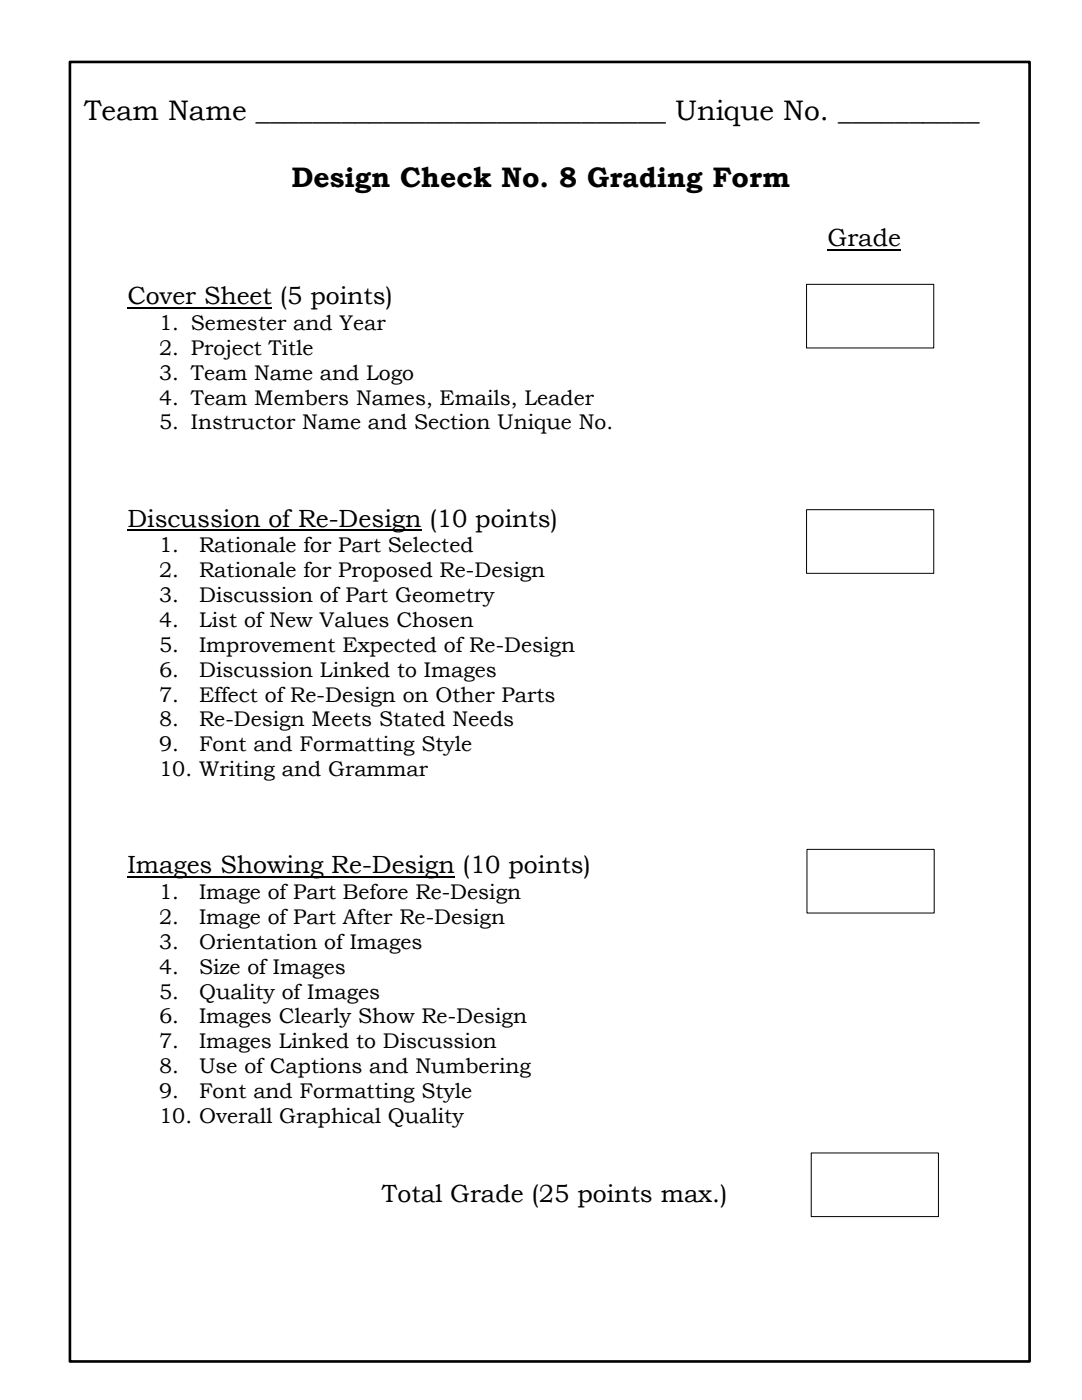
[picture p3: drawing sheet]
<svg xmlns="http://www.w3.org/2000/svg" width="216mm" height="279mm" viewBox="0 0 216 279" stroke-linecap="round" stroke-linejoin="round" font-family="sans-serif">
<defs><g id="words">
<g font-size="5.6">
<text x="16.8" y="24">Team Name _____________________________ Unique No. __________</text>
<text x="58.2" y="37.3">Design Check No. 8 Grading Form</text>
</g>
<g font-size="5">
<text x="165.1" y="49.1">Grade</text>
<text x="25.4" y="60.7">Cover Sheet (5 points)</text>
<text x="25.4" y="105.1">Discussion of Re-Design (10 points)</text>
<text x="25.4" y="174.3">Images Showing Re-Design (10 points)</text>
<text x="76.2" y="239.8">Total Grade (25 points max.)</text>
</g>
<g font-size="4.2">
<text x="31.8" y="65.8">1. Semester and Year</text>
<text x="31.8" y="70.8">2. Project Title</text>
<text x="31.8" y="75.8">3. Team Name and Logo</text>
<text x="31.8" y="80.7">4. Team Members Names, Emails, Leader</text>
<text x="31.8" y="85.7">5. Instructor Name and Section Unique No.</text>
<text x="31.8" y="110.2">1.</text>
<text x="39.7" y="110.2">Rationale for Part Selected</text>
<text x="31.8" y="115.2">2.</text>
<text x="39.7" y="115.2">Rationale for Proposed Re-Design</text>
<text x="31.8" y="120.1">3.</text>
<text x="31.8" y="125.1">4.</text>
<text x="39.7" y="120.1">Discussion of Part Geometry</text>
<text x="39.7" y="125.1">List of New Values Chosen</text>
<text x="31.8" y="130.1">5.</text>
<text x="39.7" y="130.1">Improvement Expected of Re-Design</text>
<text x="31.8" y="135">6.</text>
<text x="39.7" y="135">Discussion Linked to Images</text>
<text x="31.8" y="140">7.</text>
<text x="39.7" y="140">Effect of Re-Design on Other Parts</text>
<text x="31.8" y="145">8.</text>
<text x="31.8" y="150">9.</text>
<text x="39.7" y="145">Re-Design Meets Stated Needs</text>
<text x="39.7" y="150">Font and Formatting Style</text>
<text x="31.8" y="154.9">10. Writing and Grammar</text>
<text x="31.8" y="179.4">1.</text>
<text x="39.7" y="179.4">Image of Part Before Re-Design</text>
<text x="31.8" y="184.4">2.</text>
<text x="39.7" y="184.4">Image of Part After Re-Design</text>
<text x="31.8" y="189.3">3.</text>
<text x="39.7" y="189.3">Orientation of Images</text>
<text x="31.8" y="194.3">4.</text>
<text x="39.7" y="194.3">Size of Images</text>
<text x="31.8" y="199.3">5.</text>
<text x="39.7" y="199.3">Quality of Images</text>
<text x="31.8" y="204.2">6.</text>
<text x="31.8" y="209.2">7.</text>
<text x="39.7" y="204.2">Images Clearly Show Re-Design</text>
<text x="39.7" y="209.2">Images Linked to Discussion</text>
<text x="31.8" y="214.2">8.</text>
<text x="39.7" y="214.2">Use of Captions and Numbering</text>
<text x="31.8" y="219.2">9.</text>
<text x="39.7" y="219.2">Font and Formatting Style</text>
<text x="31.8" y="224.1">10. Overall Graphical Quality</text>
</g>
</g></defs>
<path d="M165.1 49.9h14.6M25.4 61.5h28.9M25.4 105.9h58.7M25.4 175.1h65.3" fill="none" stroke="#000" stroke-width=".3"/>
<path d="M161.9 230.1h25.4v12.7h-25.4z" fill-rule="evenodd" fill="#fff"/>
<path d="M161.9 230.1h25.4v12.7h-25.4z" fill="none" stroke="#000" stroke-width=".2"/>
<path d="M161 169.5h25.4v12.7h-25.4z" fill-rule="evenodd" fill="#fff"/>
<path d="M161 169.5h25.4v12.7h-25.4z" fill="none" stroke="#000" stroke-width=".2"/>
<path d="M160.9 56.7h25.4v12.7h-25.4z" fill-rule="evenodd" fill="#fff"/>
<path d="M160.9 56.7h25.4v12.7h-25.4z" fill="none" stroke="#000" stroke-width=".2"/>
<path d="M160.9 101.7h25.4v12.7h-25.4z" fill-rule="evenodd" fill="#fff"/>
<path d="M160.9 101.7h25.4v12.7h-25.4z" fill="none" stroke="#000" stroke-width=".2"/>
<path d="M14 12.4h191.4v259.3h-191.4z" fill="none" stroke="#000" stroke-width=".53"/>
<use href="#words"/>
</svg>
